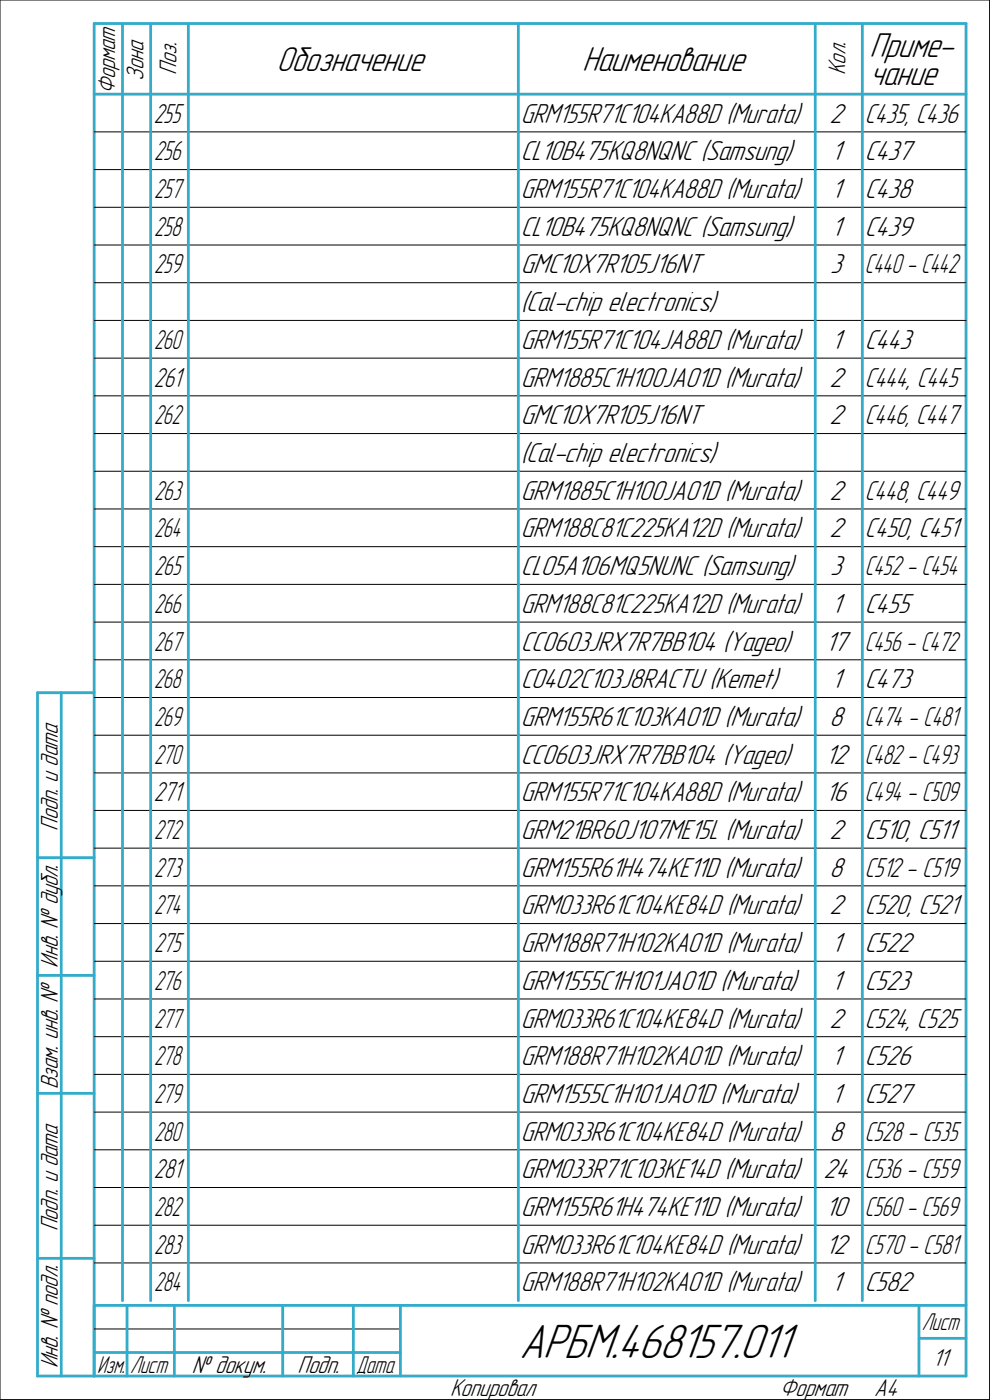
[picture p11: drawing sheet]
<svg xmlns="http://www.w3.org/2000/svg" width="210mm" height="297mm" viewBox="0 0 210 297" stroke-linecap="round" stroke-linejoin="round" font-family="sans-serif">
<defs><g id="words">
<text font-size="10.9" x="110.2" y="288">АРБМ.468157.011</text>
<g font-size="7.8">
<text x="58.7" y="15">Обозначение</text>
<text x="123.5" y="15">Наименование</text>
<text x="184.5" y="12.1">Приме-</text>
<text x="184.5" y="18">чание</text>
</g>
<g font-size="6.2">
<text x="110.5" y="26">GRM155R71C104KA88D (Murata)</text>
<text x="176" y="26">2</text>
<text x="110.5" y="34">CL10B475KQ8NQNC (Samsung)</text>
<text x="176.4" y="34">1</text>
<text x="183.5" y="34">C437</text>
<text x="110.5" y="42">GRM155R71C104KA88D (Murata)</text>
<text x="176.4" y="42">1</text>
<text x="183.5" y="42">C438</text>
<text x="110.5" y="50">CL10B475KQ8NQNC (Samsung)</text>
<text x="176.4" y="50">1</text>
<text x="183.5" y="50">C439</text>
<text x="110.5" y="58">GMC10X7R105J16NT</text>
<text x="176.2" y="58">3</text>
<text x="110.5" y="66">(</text>
<text x="111.7" y="66">Cal-chip electronics)</text>
<text x="110.5" y="74">GRM155R71C104JA88D (Murata)</text>
<text x="176.4" y="74">1</text>
<text x="183.5" y="74">C443</text>
<text x="110.5" y="82">GRM1885C1H100JA01D (Murata)</text>
<text x="176" y="82">2</text>
<text x="110.5" y="90">GMC10X7R105J16NT</text>
<text x="176" y="90">2</text>
<text x="110.5" y="98">(</text>
<text x="111.7" y="98">Cal-chip electronics)</text>
<text x="110.5" y="106">GRM1885C1H100JA01D (Murata)</text>
<text x="176" y="106">2</text>
<text x="110.5" y="114">GRM188C81C225KA12D (Murata)</text>
<text x="176" y="114">2</text>
<text x="183.5" y="114">C450, C451</text>
<text x="110.5" y="122">CL05A106MQ5NUNC (Samsung)</text>
<text x="176.2" y="122">3</text>
<text x="110.5" y="130">GRM188C81C225KA12D (Murata)</text>
<text x="176.4" y="130">1</text>
<text x="183.5" y="130">C455</text>
<text x="110.5" y="138">CC0603JRX7R7BB104 (Yageo)</text>
<text x="175.2" y="138">17</text>
<text x="110.5" y="146">C0402C103J8RACTU (Kemet)</text>
<text x="176.4" y="146">1</text>
<text x="183.5" y="146">C473</text>
<text x="110.5" y="154">GRM155R61C103KA01D (Murata)</text>
<text x="176" y="154">8</text>
<text x="110.5" y="162">CC0603JRX7R7BB104 (Yageo)</text>
<text x="175.2" y="162">12</text>
<text x="110.5" y="170">GRM155R71C104KA88D (Murata)</text>
<text x="175.2" y="170">16</text>
<text x="110.5" y="178">GRM21BR60J107ME15L (Murata)</text>
<text x="176" y="178">2</text>
<text x="183.5" y="178">C510, C511</text>
<text x="110.5" y="186">GRM155R61H474KE11D (Murata)</text>
<text x="176" y="186">8</text>
<text x="110.5" y="194">GRM033R61C104KE84D (Murata)</text>
<text x="176" y="194">2</text>
<text x="183.5" y="194">C520, C521</text>
<text x="110.5" y="202">GRM188R71H102KA01D (Murata)</text>
<text x="176.4" y="202">1</text>
<text x="183.5" y="202">C522</text>
<text x="110.5" y="210">GRM1555C1H101JA01D (Murata)</text>
<text x="176.4" y="210">1</text>
<text x="183.5" y="210">C523</text>
<text x="110.5" y="218">GRM033R61C104KE84D (Murata)</text>
<text x="176" y="218">2</text>
<text x="110.5" y="226">GRM188R71H102KA01D (Murata)</text>
<text x="176.4" y="226">1</text>
<text x="183.5" y="226">C526</text>
<text x="110.5" y="234">GRM1555C1H101JA01D (Murata)</text>
<text x="176.4" y="234">1</text>
<text x="183.5" y="234">C527</text>
<text x="110.5" y="242">GRM033R61C104KE84D (Murata)</text>
<text x="176" y="242">8</text>
<text x="110.5" y="250">GRM033R71C103KE14D (Murata)</text>
<text x="174.7" y="250">24</text>
<text x="110.5" y="258">GRM155R61H474KE11D (Murata)</text>
<text x="175.2" y="258">10</text>
<text x="110.5" y="266">GRM033R61C104KE84D (Murata)</text>
<text x="175.2" y="266">12</text>
<text x="110.5" y="274">GRM188R71H102KA01D (Murata)</text>
<text x="176.4" y="274">1</text>
<text x="183.5" y="274">C582</text>
</g>
<g font-size="6.1">
<text x="32.7" y="26">255</text>
<text x="183.5" y="26">C435, C436</text>
<text x="183.5" y="58">C440 - C442</text>
<text x="32.6" y="82">261</text>
<text x="183.5" y="82">C444, C445</text>
<text x="183.5" y="90">C446, C447</text>
<text x="183.5" y="106">C448, C449</text>
<text x="183.5" y="122">C452 - C454</text>
<text x="183.5" y="138">C456 - C472</text>
<text x="183.5" y="154">C474 - C481</text>
<text x="183.5" y="162">C482 - C493</text>
<text x="32.6" y="170">271</text>
<text x="183.5" y="170">C494 - C509</text>
<text x="183.5" y="186">C512 - C519</text>
<text x="183.5" y="218">C524, C525</text>
<text x="183.5" y="242">C528 - C535</text>
<text x="32.6" y="250">281</text>
<text x="183.5" y="250">C536 - C559</text>
<text x="183.5" y="258">C560 - C569</text>
<text x="183.5" y="266">C570 - C581</text>
</g>
<g font-size="6">
<text x="32.7" y="34">256</text>
<text x="32.7" y="42">257</text>
<text x="32.7" y="50">258</text>
<text x="32.7" y="58">259</text>
<text x="32.7" y="74">260</text>
<text x="32.7" y="90">262</text>
<text x="32.7" y="106">263</text>
<text x="32.7" y="114">264</text>
<text x="32.7" y="122">265</text>
<text x="32.7" y="130">266</text>
<text x="32.7" y="138">267</text>
<text x="32.7" y="146">268</text>
<text x="32.7" y="154">269</text>
<text x="32.7" y="162">270</text>
<text x="32.7" y="178">272</text>
<text x="32.7" y="186">273</text>
<text x="32.7" y="194">274</text>
<text x="32.7" y="202">275</text>
<text x="32.7" y="210">276</text>
<text x="32.7" y="218">277</text>
<text x="32.7" y="226">278</text>
<text x="32.7" y="234">279</text>
<text x="32.7" y="242">280</text>
<text x="32.7" y="258">282</text>
<text x="32.7" y="266">283</text>
<text x="32.7" y="274">284</text>
</g>
<g font-size="5.5">
<text x="30.4" y="17.2" transform="rotate(-90 30.4 17.2)">Зона</text>
<text x="37.4" y="15.9" transform="rotate(-90 37.4 15.9)">Поз.</text>
<text x="179.4" y="15.9" transform="rotate(-90 179.4 15.9)">Кол.</text>
<text x="24.4" y="20" transform="rotate(-90 24.4 20)">Формат</text>
<text x="12.3" y="176.2" transform="rotate(-90 12.3 176.2)">Подп. и дата</text>
<text x="12.3" y="205.3" transform="rotate(-90 12.3 205.3)">Инв. № дубл.</text>
<text x="12.3" y="231.1" transform="rotate(-90 12.3 231.1)">Взам. инв. №</text>
<text x="12.3" y="261.2" transform="rotate(-90 12.3 261.2)">Подп. и дата</text>
<text x="12.3" y="290.3" transform="rotate(-90 12.3 290.3)">Инв. № подл.</text>
<text x="40.7" y="291.3">№ докум.</text>
<text x="63.1" y="291.3">Подп.</text>
<text x="197.9" y="289.8">11</text>
<text x="95.5" y="296.3">Копировал</text>
<text x="165.5" y="296.3">Формат</text>
<text x="185.5" y="296.3">A4</text>
</g>
<g font-size="5.4">
<text x="195.6" y="282.3">Лист</text>
<text x="20.6" y="291.3">Изм.</text>
<text x="27.6" y="291.3">Лист</text>
<text x="75.6" y="291.3">Дата</text>
</g>
</g></defs>
<g fill="none" stroke="#000" stroke-width=".21">
<path d="M0 0h210zM0 0v297zM210 0v297zM20 28h6zM20 36h6zM26 28h6zM26 36h6zM32 28h8zM32 36h8zM40 28h70zM40 36h70zM110 28h63z"/>
<path d="M110 36h63zM173 28h10zM173 36h10zM183 28h22zM183 36h22zM20 44h6zM20 52h6zM20 60h6zM26 44h6zM26 52h6zM26 60h6zM32 44h8z"/>
<path d="M32 52h8zM32 60h8zM40 44h70zM40 52h70zM40 60h70zM110 44h63zM110 52h63zM110 60h63zM173 44h10zM173 52h10zM173 60h10zM183 44h22z"/>
<path d="M183 52h22zM183 60h22zM20 68h6zM20 76h6zM26 68h6zM26 76h6zM32 68h8zM32 76h8zM40 68h70zM40 76h70zM110 68h63zM110 76h63z"/>
<path d="M173 68h10zM173 76h10zM183 68h22zM183 76h22zM20 84h6zM20 92h6zM20 100h6zM26 84h6zM26 92h6zM26 100h6zM32 84h8zM32 92h8z"/>
<path d="M32 100h8zM40 84h70zM40 92h70zM40 100h70zM110 84h63zM110 92h63zM110 100h63zM173 84h10zM173 92h10zM173 100h10zM183 84h22zM183 92h22z"/>
<path d="M183 100h22zM20 108h6zM20 116h6zM26 108h6zM26 116h6zM32 108h8zM32 116h8zM40 108h70zM40 116h70zM110 108h63zM110 116h63zM173 108h10z"/>
<path d="M173 116h10zM183 108h22zM183 116h22zM20 124h6zM20 132h6zM20 140h6zM26 124h6zM26 132h6zM26 140h6zM32 124h8zM32 132h8zM32 140h8z"/>
<path d="M40 124h70zM40 132h70zM40 140h70zM110 124h63zM110 132h63zM110 140h63zM173 124h10zM173 132h10zM173 140h10zM183 124h22zM183 132h22zM183 140h22z"/>
<path d="M20 148h6zM20 156h6zM26 148h6zM26 156h6zM32 148h8zM32 156h8zM40 148h70zM40 156h70zM110 148h63zM110 156h63zM173 148h10zM173 156h10z"/>
<path d="M183 148h22zM183 156h22zM20 164h6zM20 172h6zM20 180h6zM26 164h6zM26 172h6zM26 180h6zM32 164h8zM32 172h8zM32 180h8zM40 164h70z"/>
<path d="M40 172h70zM40 180h70zM110 164h63zM110 172h63zM110 180h63zM173 164h10zM173 172h10zM173 180h10zM183 164h22zM183 172h22zM183 180h22zM20 188h6z"/>
<path d="M20 196h6zM26 188h6zM26 196h6zM32 188h8zM32 196h8zM40 188h70zM40 196h70zM110 188h63zM110 196h63zM173 188h10zM173 196h10zM183 188h22z"/>
<path d="M183 196h22zM20 204h6zM20 212h6zM20 220h6zM26 204h6zM26 212h6zM26 220h6zM32 204h8zM32 212h8zM32 220h8zM40 204h70zM40 212h70z"/>
<path d="M40 220h70zM110 204h63zM110 212h63zM110 220h63zM173 204h10zM173 212h10zM173 220h10zM183 204h22zM183 212h22zM183 220h22zM20 228h6zM20 236h6z"/>
<path d="M26 228h6zM26 236h6zM32 228h8zM32 236h8zM40 228h70zM40 236h70zM110 228h63zM110 236h63zM173 228h10zM173 236h10zM183 228h22zM183 236h22z"/>
<path d="M20 244h6zM20 252h6zM20 260h6zM26 244h6zM26 252h6zM26 260h6zM32 244h8zM32 252h8zM32 260h8zM40 244h70zM40 252h70zM40 260h70z"/>
<path d="M110 244h63zM110 252h63zM110 260h63zM173 244h10zM173 252h10zM173 260h10zM183 244h22zM183 252h22zM183 260h22zM20 268h6zM26 268h6zM32 268h8z"/>
<path d="M40 268h70zM110 268h63zM173 268h10zM183 268h22zM0 297h210zM20 282h65z"/>
</g>
<g fill="none" stroke="#33acca" stroke-width=".59">
<path d="M20 5h185zM20 5v287zM20 20h185zM26 20v8zM26 5v15zM32 20v8zM32 5v15zM40 20v8zM40 5v15zM110 20v8zM110 5v15zM173 20v8z"/>
<path d="M173 5v15zM183 20v8zM183 5v15zM205 5v287zM26 28v8zM26 36v8zM32 28v8zM32 36v8zM40 28v8zM40 36v8zM110 28v8zM110 36v8z"/>
<path d="M173 28v8zM173 36v8zM183 28v8zM183 36v8zM26 44v8zM26 52v8zM26 60v8zM32 44v8zM32 52v8zM32 60v8zM40 44v8zM40 52v8z"/>
<path d="M40 60v8zM110 44v8zM110 52v8zM110 60v8zM173 44v8zM173 52v8zM173 60v8zM183 44v8zM183 52v8zM183 60v8zM26 68v8zM26 76v8z"/>
<path d="M32 68v8zM32 76v8zM40 68v8zM40 76v8zM110 68v8zM110 76v8zM173 68v8zM173 76v8zM183 68v8zM183 76v8zM26 84v8zM26 92v8z"/>
<path d="M26 100v8zM32 84v8zM32 92v8zM32 100v8zM40 84v8zM40 92v8zM40 100v8zM110 84v8zM110 92v8zM110 100v8zM173 84v8zM173 92v8z"/>
<path d="M173 100v8zM183 84v8zM183 92v8zM183 100v8zM26 108v8zM26 116v8zM32 108v8zM32 116v8zM40 108v8zM40 116v8zM110 108v8zM110 116v8z"/>
<path d="M173 108v8zM173 116v8zM183 108v8zM183 116v8zM26 124v8zM26 132v8zM26 140v8zM32 124v8zM32 132v8zM32 140v8zM40 124v8zM40 132v8z"/>
<path d="M40 140v8zM110 124v8zM110 132v8zM110 140v8zM173 124v8zM173 132v8zM173 140v8zM183 124v8zM183 132v8zM183 140v8zM8 147v145zM8 147h12z"/>
<path d="M13 147v145zM26 148v8zM26 156v8zM32 148v8zM32 156v8zM40 148v8zM40 156v8zM110 148v8zM110 156v8zM173 148v8zM173 156v8zM183 148v8z"/>
<path d="M183 156v8zM26 164v8zM26 172v8zM26 180v8zM32 164v8zM32 172v8zM32 180v8zM40 164v8zM40 172v8zM40 180v8zM110 164v8zM110 172v8z"/>
<path d="M110 180v8zM173 164v8zM173 172v8zM173 180v8zM183 164v8zM183 172v8zM183 180v8zM8 182h12zM26 188v8zM26 196v8zM32 188v8zM32 196v8z"/>
<path d="M40 188v8zM40 196v8zM110 188v8zM110 196v8zM173 188v8zM173 196v8zM183 188v8zM183 196v8zM8 207h12zM26 204v8zM26 212v8zM26 220v8z"/>
<path d="M32 204v8zM32 212v8zM32 220v8zM40 204v8zM40 212v8zM40 220v8zM110 204v8zM110 212v8zM110 220v8zM173 204v8zM173 212v8zM173 220v8z"/>
<path d="M183 204v8zM183 212v8zM183 220v8zM8 232h12zM26 228v8zM26 236v8zM32 228v8zM32 236v8zM40 228v8zM40 236v8zM110 228v8zM110 236v8z"/>
<path d="M173 228v8zM173 236v8zM183 228v8zM183 236v8zM26 244v8zM26 252v8zM26 260v8zM32 244v8zM32 252v8zM32 260v8zM40 244v8zM40 252v8z"/>
<path d="M40 260v8zM110 244v8zM110 252v8zM110 260v8zM173 244v8zM173 252v8zM173 260v8zM183 244v8zM183 252v8zM183 260v8zM8 267h12zM20 277h185z"/>
<path d="M20 277v15zM26 268v8zM27 277v15zM32 268v8zM37 277v15zM40 268v8zM60 277v15zM75 277v15zM85 277v15zM110 268v8zM173 268v8zM183 268v8z"/>
<path d="M195 277v15zM8 292h12zM20 292h185zM20 287h7zM27 287h10zM37 287h23zM60 287h15zM75 287h10zM195 284h10z"/>
</g>
<use href="#words"/>
</svg>
